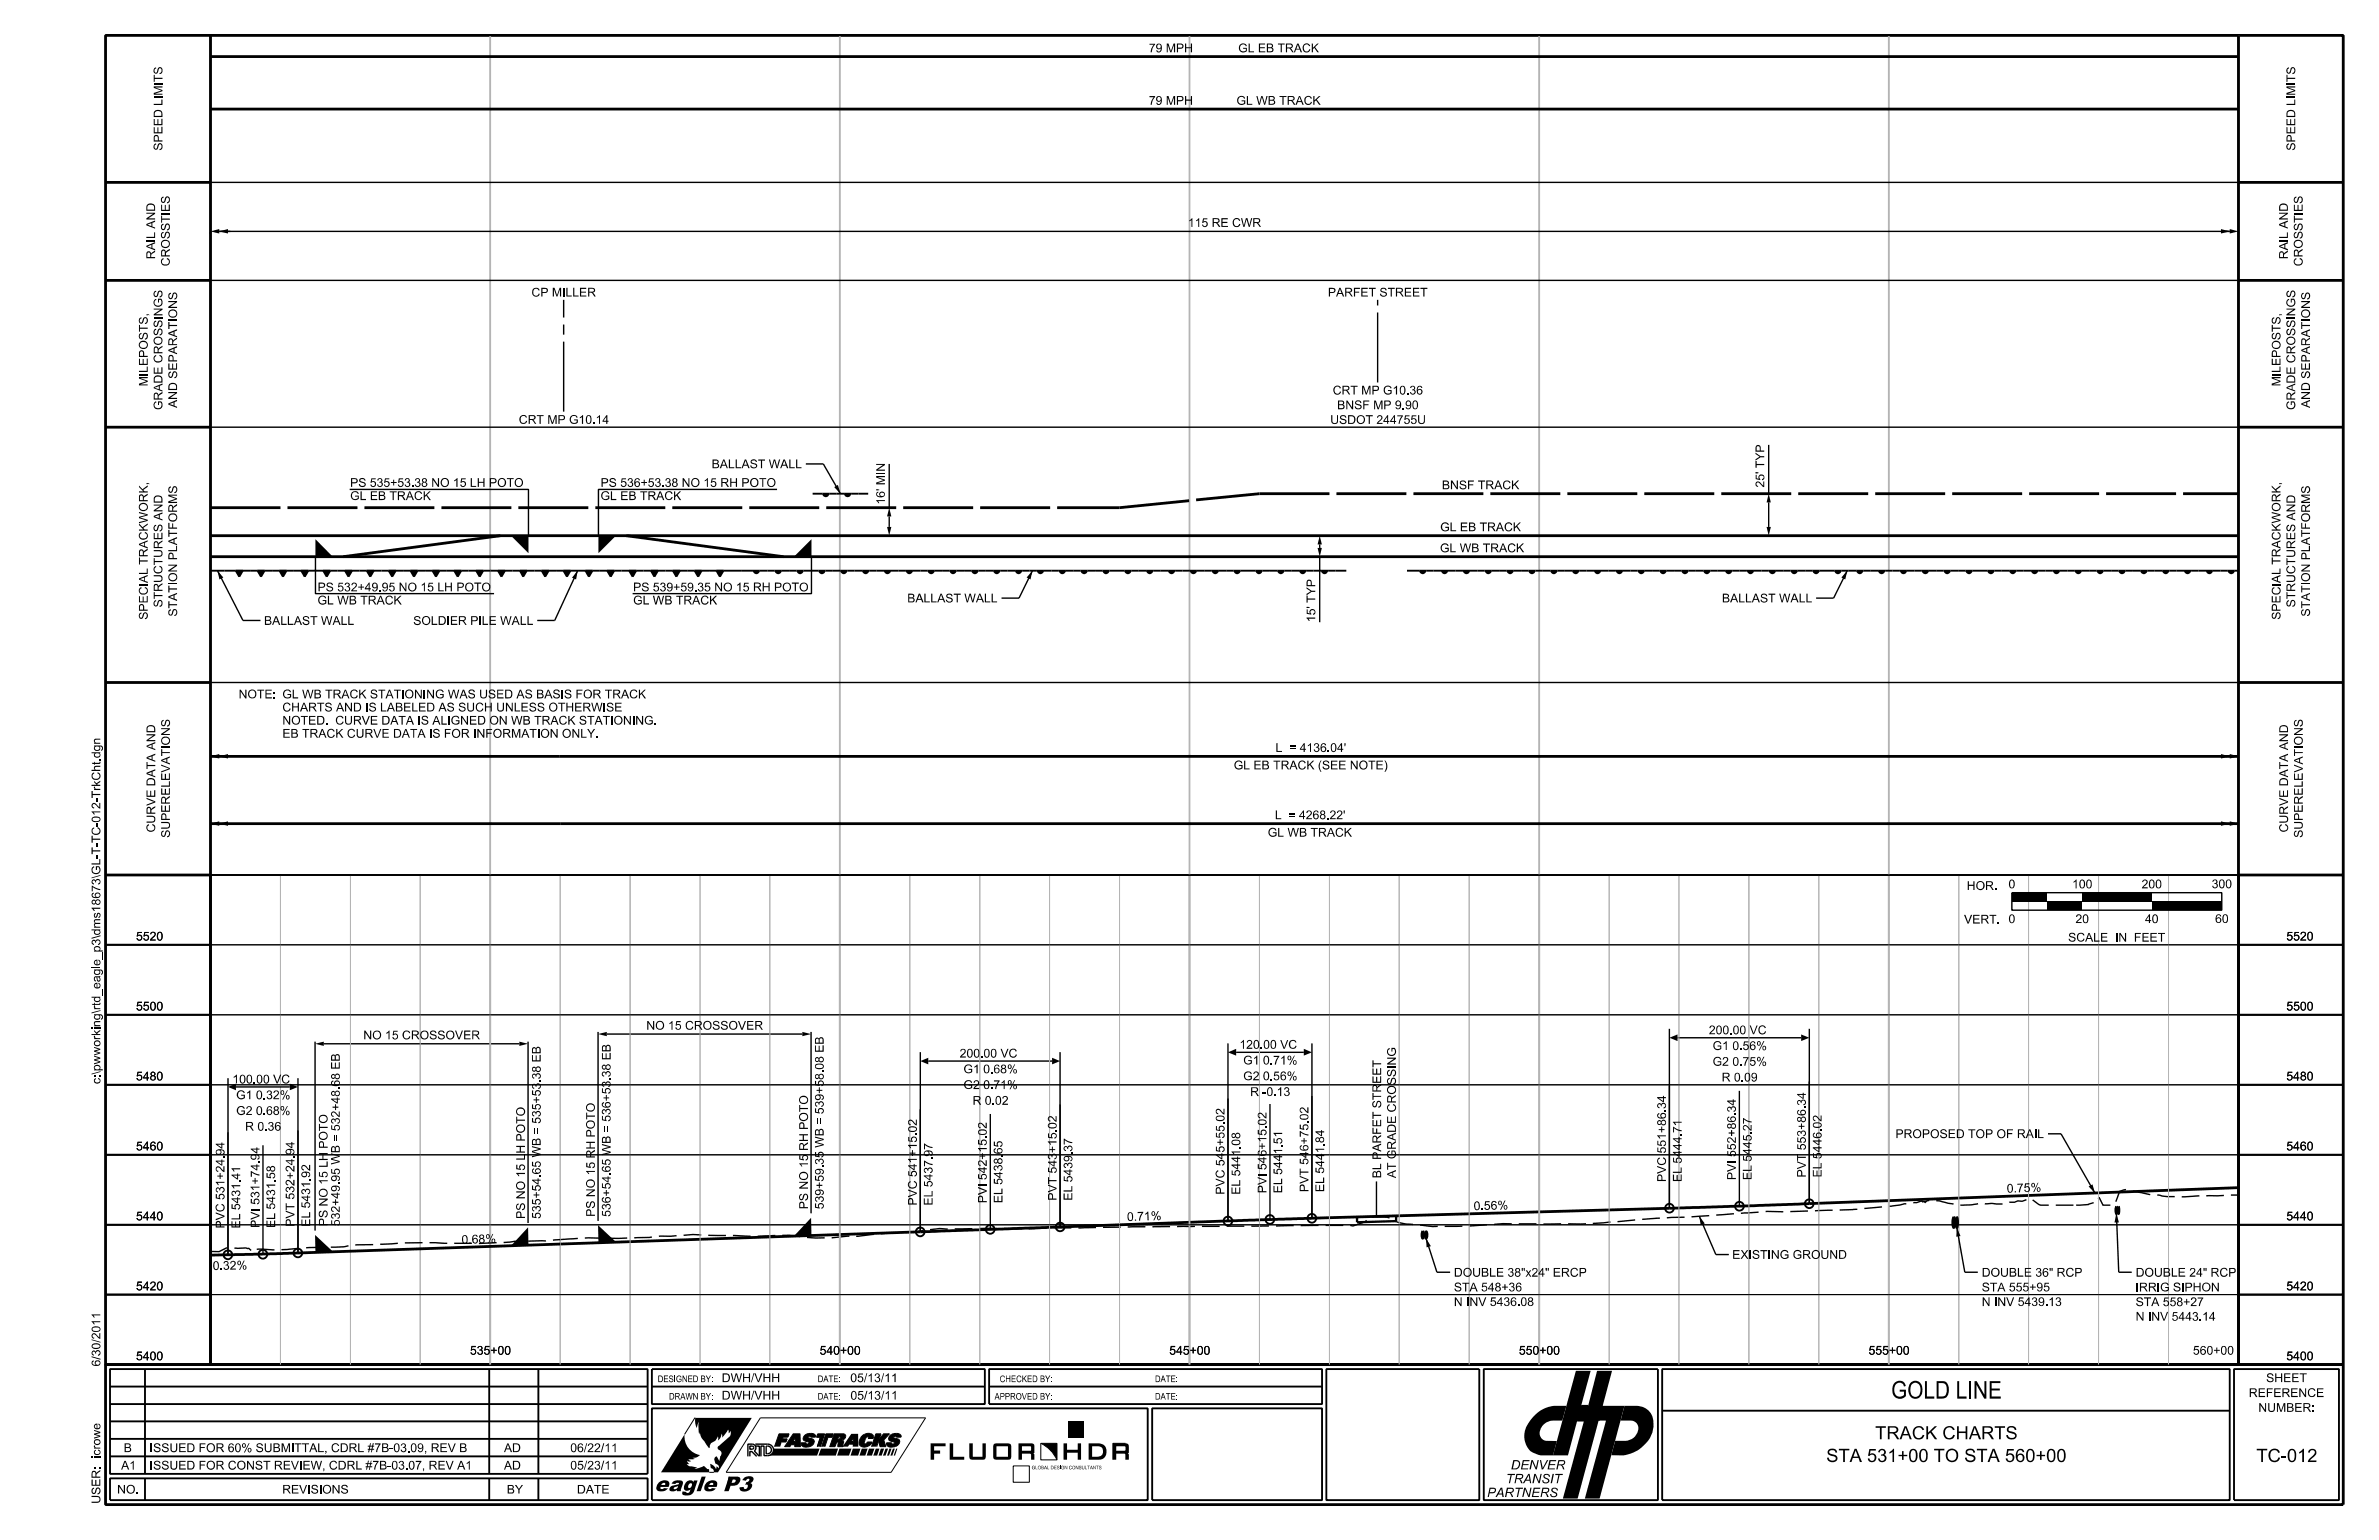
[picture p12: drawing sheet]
<svg xmlns="http://www.w3.org/2000/svg" width="432mm" height="279mm" viewBox="0 0 432 279" stroke-linecap="round" stroke-linejoin="round" font-family="sans-serif">
<defs><g id="words">
<text font-size="3.2" x="343.2" y="253.7">GOLD LINE</text>
<text font-size="2.7" x="118.7" y="270.6">eagle P3</text>
<g font-size="2.4">
<text x="340.4" y="261.1">TRACK CHARTS</text>
<text x="331.5" y="265.2">STA 531+00 TO STA 560+00</text>
<text x="409.5" y="265.2">TC-012</text>
</g>
<g font-size="1.7">
<text x="273.3" y="269.1">TRANSIT</text>
<text x="274.2" y="266.6">DENVER</text>
<text x="269.9" y="271.6">PARTNERS</text>
</g>
<g font-size="1.6">
<text x="208.5" y="9.5">79 MPH</text>
<text x="224.7" y="9.5">GL EB TRACK</text>
<text x="29.5" y="17.4" transform="rotate(-90 29.5 17.4)">MI</text>
<text x="29.5" y="14.9" transform="rotate(-90 29.5 14.9)">TS</text>
<text x="416.6" y="17.4" transform="rotate(-90 416.6 17.4)">MI</text>
<text x="416.6" y="14.9" transform="rotate(-90 416.6 14.9)">TS</text>
<text x="208.5" y="19">79 MPH</text>
<text x="224.4" y="19">GL WB TRACK</text>
<text x="29.5" y="27.3" transform="rotate(-90 29.5 27.3)">SPEED LI</text>
<text x="416.6" y="27.3" transform="rotate(-90 416.6 27.3)">SPEED LI</text>
<text x="30.8" y="38.5" transform="rotate(-90 30.8 38.5)">ES</text>
<text x="215.6" y="41.2">115 RE CWR</text>
<text x="417.9" y="38.5" transform="rotate(-90 417.9 38.5)">ES</text>
<text x="28.1" y="47" transform="rotate(-90 28.1 47)">RAI</text>
<text x="28.1" y="43.3" transform="rotate(-90 28.1 43.3)">LAND</text>
<text x="415.3" y="47" transform="rotate(-90 415.3 47)">RAI</text>
<text x="415.3" y="43.3" transform="rotate(-90 415.3 43.3)">LAND</text>
<text x="30.8" y="48.3" transform="rotate(-90 30.8 48.3)">CROSSTI</text>
<text x="96.5" y="53.8">CP MILLER</text>
<text x="241" y="53.8">PARFET STREET</text>
<text x="417.9" y="48.3" transform="rotate(-90 417.9 48.3)">CROSSTI</text>
<text x="29.5" y="57.4" transform="rotate(-90 29.5 57.4)">NGS</text>
<text x="32.2" y="57.8" transform="rotate(-90 32.2 57.8)">ONS</text>
<text x="416.6" y="57.4" transform="rotate(-90 416.6 57.4)">NGS</text>
<text x="419.3" y="57.8" transform="rotate(-90 419.3 57.8)">ONS</text>
<text x="26.8" y="70.1" transform="rotate(-90 26.8 70.1)">MIEPOSTS,</text>
<text x="26.8" y="67.6" transform="rotate(-90 26.8 67.6)">L</text>
<text x="241.9" y="71.6">CRT MP G10.36</text>
<text x="413.9" y="70.1" transform="rotate(-90 413.9 70.1)">MIEPOSTS,</text>
<text x="413.9" y="67.6" transform="rotate(-90 413.9 67.6)">L</text>
<text x="29.5" y="74.4" transform="rotate(-90 29.5 74.4)">GRADE CROSSI</text>
<text x="32.2" y="74" transform="rotate(-90 32.2 74)">AND SEPARATI</text>
<text x="94.2" y="76.9">CRT MP G10.14</text>
<text x="241.4" y="76.9">USDOT 244755U</text>
<text x="242.7" y="74.2">BNSF MP 9.90</text>
<text x="416.6" y="74.4" transform="rotate(-90 416.6 74.4)">GRADE CROSSI</text>
<text x="419.3" y="74" transform="rotate(-90 419.3 74)">AND SEPARATI</text>
<text x="63.5" y="88.3">PS 535+53.38 NO 15 LH POTO</text>
<text x="109" y="88.3">PS 536+53.38 NO 15 RH POTO</text>
<text x="129.2" y="85">BALLAST WALL</text>
<text x="160.6" y="85.6" transform="rotate(-90 160.6 85.6)">N</text>
<text x="261.7" y="88.8">BNSF TRACK</text>
<text x="320.2" y="88.4" transform="rotate(-90 320.2 88.4)">25’TYP</text>
<text x="63.5" y="90.7">GL EB TRACK</text>
<text x="109" y="90.7">GL EB TRACK</text>
<text x="160.6" y="91.5" transform="rotate(-90 160.6 91.5)">16’MI</text>
<text x="261.4" y="100.2">GL WB TRACK</text>
<text x="261.4" y="96.4">GL EB TRACK</text>
<text x="26.8" y="105.8" transform="rotate(-90 26.8 105.8)">ALTRACKW ORK,</text>
<text x="32.2" y="105.6" transform="rotate(-90 32.2 105.6)">ON PLATFORMS</text>
<text x="57.6" y="107.3">PS 532+49.95 NO 15 LH POTO</text>
<text x="114.9" y="107.3">PS 539+59.35 NO 15 RH POTO</text>
<text x="413.9" y="105.8" transform="rotate(-90 413.9 105.8)">ALTRACKW ORK,</text>
<text x="419.3" y="105.6" transform="rotate(-90 419.3 105.6)">ON PLATFORMS</text>
<text x="26.8" y="112.4" transform="rotate(-90 26.8 112.4)">SPECI</text>
<text x="29.5" y="110.2" transform="rotate(-90 29.5 110.2)">STRUCTURES AND</text>
<text x="32.2" y="111.9" transform="rotate(-90 32.2 111.9)">STATI</text>
<text x="47.9" y="113.4">BALLAST WALL</text>
<text x="57.6" y="109.7">GL WB TRACK</text>
<text x="75" y="113.4">SOLDIER PILE WALL</text>
<text x="114.9" y="109.7">GL WB TRACK</text>
<text x="164.7" y="109.3">BALLAST WALL</text>
<text x="238.7" y="112.9" transform="rotate(-90 238.7 112.9)">15’TYP</text>
<text x="312.5" y="109.3">BALLAST WALL</text>
<text x="413.9" y="112.4" transform="rotate(-90 413.9 112.4)">SPECI</text>
<text x="416.6" y="110.2" transform="rotate(-90 416.6 110.2)">STRUCTURES AND</text>
<text x="419.3" y="111.9" transform="rotate(-90 419.3 111.9)">STATI</text>
<text x="43.3" y="126.7">NOTE:GL WB TRACK STATIONING WAS USED AS BASIS FOR TRACK</text>
<text x="51.3" y="131.5">NOTED.</text>
<text x="51.3" y="129.1">CHARTS AND IS LABELED AS SUCH UNLESS OTHERWISE</text>
<text x="60.7" y="131.5">CURVE DATA IS ALIGNED ON WB TRACK STATIONING.</text>
<text x="30.8" y="135.3" transform="rotate(-90 30.8 135.3)">ONS</text>
<text x="51.3" y="133.8">EB TRACK CURVE DATA IS FOR INFORMATION ONLY.</text>
<text x="231.5" y="136.4">L</text>
<text x="234.3" y="136.4">= 4136.04’</text>
<text x="418" y="135.3" transform="rotate(-90 418 135.3)">ONS</text>
<text x="18.2" y="142.7" transform="rotate(-90 18.2 142.7)">k</text>
<text x="18.2" y="138.2" transform="rotate(-90 18.2 138.2)">.gn</text>
<text x="223.9" y="139.6">GL EB TRACK (SEE NOTE)</text>
<text x="18.2" y="149.3" transform="rotate(-90 18.2 149.3)">012-</text>
<text x="18.2" y="144.8" transform="rotate(-90 18.2 144.8)">TrChtd</text>
<text x="231.4" y="148.6">L</text>
<text x="234.2" y="148.6">= 4268.22’</text>
<text x="18.2" y="155" transform="rotate(-90 18.2 155)">T-</text>
<text x="18.2" y="152.9" transform="rotate(-90 18.2 152.9)">TC-</text>
<text x="28.2" y="151" transform="rotate(-90 28.2 151)">CURVE DATA AND</text>
<text x="30.8" y="152" transform="rotate(-90 30.8 152)">SUPERELEVATI</text>
<text x="230.1" y="151.8">GL WB TRACK</text>
<text x="415.3" y="151" transform="rotate(-90 415.3 151)">CURVE DATA AND</text>
<text x="418" y="152" transform="rotate(-90 418 152)">SUPERELEVATI</text>
<text x="18.2" y="158.7" transform="rotate(-90 18.2 158.7)">GL-</text>
<text x="357" y="161.5">HOR. 0</text>
<text x="376.1" y="161.2">100</text>
<text x="388.7" y="161.2">200</text>
<text x="401.4" y="161.1">300</text>
<text x="356.5" y="167.6">VERT. 0</text>
<text x="376.7" y="167.5">20</text>
<text x="389.3" y="167.5">40</text>
<text x="402" y="167.5">60</text>
<text x="18.2" y="169.7" transform="rotate(-90 18.2 169.7)">d</text>
<text x="24.7" y="170.6">5520</text>
<text x="375.4" y="170.8">SCALE</text>
<text x="384" y="170.8">IN</text>
<text x="387.6" y="170.8">FEET</text>
<text x="415" y="170.6">5520</text>
<text x="18.2" y="175.2" transform="rotate(-90 18.2 175.2)">e</text>
<text x="18.2" y="183.3" transform="rotate(-90 18.2 183.3)">rd</text>
<text x="24.7" y="183.3">5500</text>
<text x="415" y="183.3">5500</text>
<text x="18.2" y="187.9" transform="rotate(-90 18.2 187.9)">kn</text>
<text x="65.9" y="188.6">NO 15 CROSSOVER</text>
<text x="117.3" y="186.8">NO 15 CROSSOVER</text>
<text x="174.2" y="191.9">200.00 VC</text>
<text x="225" y="190.3">120.00 VC</text>
<text x="310.2" y="187.6">200.00 VC</text>
<text x="310.9" y="190.5">G1 0.56%</text>
<text x="18.2" y="196.7" transform="rotate(-90 18.2 196.7)">c:p</text>
<text x="18.2" y="195" transform="rotate(-90 18.2 195)">\wworig\t_eagl_p3\ms18673\</text>
<text x="24.7" y="196">5480</text>
<text x="42.2" y="196.6">100.00 VC</text>
<text x="61.7" y="197.1" transform="rotate(-90 61.7 197.1)">6</text>
<text x="98.1" y="195.8" transform="rotate(-90 98.1 195.8)">3</text>
<text x="110.8" y="195.5" transform="rotate(-90 110.8 195.5)">3</text>
<text x="149.5" y="194.1" transform="rotate(-90 149.5 194.1)">0</text>
<text x="174.9" y="194.7">G1 0.68%</text>
<text x="174.9" y="197.6">G2 0.71%</text>
<text x="225.6" y="193.1">G1 0.71%</text>
<text x="225.6" y="196">G2 0.56%</text>
<text x="250.7" y="196.6" transform="rotate(-90 250.7 196.6)">EET</text>
<text x="253.4" y="193.3" transform="rotate(-90 253.4 193.3)">NG</text>
<text x="310.9" y="193.4">G2 0.75%</text>
<text x="312.5" y="196.2">R 0.09</text>
<text x="415" y="196">5480</text>
<text x="42.9" y="199.4">G1 0.32%</text>
<text x="42.9" y="202.3">G2 0.68%</text>
<text x="176.5" y="200.4">R 0.02</text>
<text x="222.2" y="203.5" transform="rotate(-90 222.2 203.5)">0</text>
<text x="226.9" y="198.8">R -0.13</text>
<text x="237.5" y="203.3" transform="rotate(-90 237.5 203.3)">0</text>
<text x="302.4" y="201.2" transform="rotate(-90 302.4 201.2)">3</text>
<text x="315.1" y="201.8" transform="rotate(-90 315.1 201.8)">3</text>
<text x="327.8" y="200.6" transform="rotate(-90 327.8 200.6)">3</text>
<text x="24.7" y="208.7">5460</text>
<text x="40.7" y="209.6" transform="rotate(-90 40.7 209.6)">9</text>
<text x="44.5" y="205.1">R 0.36</text>
<text x="53.4" y="209.6" transform="rotate(-90 53.4 209.6)">9</text>
<text x="59.5" y="208.4" transform="rotate(-90 59.5 208.4)">POTO</text>
<text x="61.7" y="209.2" transform="rotate(-90 61.7 209.2)">B = 532+48.8EB</text>
<text x="146.6" y="208.8" transform="rotate(-90 146.6 208.8)">RH POTO</text>
<text x="166.4" y="205.5" transform="rotate(-90 166.4 205.5)">0</text>
<text x="169.3" y="209.9" transform="rotate(-90 169.3 209.9)">9</text>
<text x="179.1" y="206" transform="rotate(-90 179.1 206)">0</text>
<text x="182" y="209.4" transform="rotate(-90 182 209.4)">6</text>
<text x="191.8" y="204.8" transform="rotate(-90 191.8 204.8)">0</text>
<text x="194.6" y="209" transform="rotate(-90 194.6 209)">3</text>
<text x="225.1" y="207.9" transform="rotate(-90 225.1 207.9)">0</text>
<text x="229.9" y="204.2" transform="rotate(-90 229.9 204.2)">0</text>
<text x="232.7" y="209.5" transform="rotate(-90 232.7 209.5)">1.1</text>
<text x="232.7" y="207.6" transform="rotate(-90 232.7 207.6)">5</text>
<text x="240.3" y="207.4" transform="rotate(-90 240.3 207.4)">8</text>
<text x="302.4" y="209.3" transform="rotate(-90 302.4 209.3)">551+86.4</text>
<text x="305.2" y="205.6" transform="rotate(-90 305.2 205.6)">7</text>
<text x="317.9" y="205.2" transform="rotate(-90 317.9 205.2)">2</text>
<text x="327.8" y="208.7" transform="rotate(-90 327.8 208.7)">553+86.4</text>
<text x="330.6" y="204.7" transform="rotate(-90 330.6 204.7)">0</text>
<text x="344" y="206.5">PROPOSED TOP OF RAIL</text>
<text x="415" y="208.7">5460</text>
<text x="43.6" y="214" transform="rotate(-90 43.6 214)">4</text>
<text x="47.1" y="210.5" transform="rotate(-90 47.1 210.5)">94</text>
<text x="49.9" y="213.9" transform="rotate(-90 49.9 213.9)">5</text>
<text x="56.3" y="213.7" transform="rotate(-90 56.3 213.7)">9</text>
<text x="61.7" y="214.4" transform="rotate(-90 61.7 214.4)">9</text>
<text x="98.1" y="213.1" transform="rotate(-90 98.1 213.1)">6</text>
<text x="110.8" y="212.7" transform="rotate(-90 110.8 212.7)">6</text>
<text x="149.5" y="211.3" transform="rotate(-90 149.5 211.3)">3</text>
<text x="250.7" y="213.8" transform="rotate(-90 250.7 213.8)">BLPARFET STR</text>
<text x="253.4" y="213.8" transform="rotate(-90 253.4 213.8)">AT GRADE CROSSI</text>
<text x="302.4" y="214.5" transform="rotate(-90 302.4 214.5)">PVC</text>
<text x="305.2" y="214.5" transform="rotate(-90 305.2 214.5)">EL5444.1</text>
<text x="315.1" y="214.1" transform="rotate(-90 315.1 214.1)">PVI552+86.4</text>
<text x="317.9" y="214.1" transform="rotate(-90 317.9 214.1)">EL5445.7</text>
<text x="327.8" y="213.6" transform="rotate(-90 327.8 213.6)">PVT</text>
<text x="330.6" y="213.6" transform="rotate(-90 330.6 213.6)">EL5446.2</text>
<text x="24.7" y="221.4">5440</text>
<text x="95.3" y="221.1" transform="rotate(-90 95.3 221.1)">PS NO 15LH POTO</text>
<text x="98.1" y="221.1" transform="rotate(-90 98.1 221.1)">535+54.5W B = 535+53.8EB</text>
<text x="108" y="220.8" transform="rotate(-90 108 220.8)">PS NO 15RH POTO</text>
<text x="110.8" y="220.8" transform="rotate(-90 110.8 220.8)">536+54.5W B = 536+53.8EB</text>
<text x="146.6" y="219.4" transform="rotate(-90 146.6 219.4)">PS NO 15</text>
<text x="149.5" y="219.4" transform="rotate(-90 149.5 219.4)">539+59.5W B = 539+58.8EB</text>
<text x="166.4" y="218.7" transform="rotate(-90 166.4 218.7)">PVC 541+15.2</text>
<text x="169.3" y="218.7" transform="rotate(-90 169.3 218.7)">EL5437.7</text>
<text x="179.1" y="218.3" transform="rotate(-90 179.1 218.3)">PVI542+15.2</text>
<text x="182" y="218.3" transform="rotate(-90 182 218.3)">EL5438.5</text>
<text x="191.8" y="217.8" transform="rotate(-90 191.8 217.8)">PVT 543+15.2</text>
<text x="194.6" y="217.8" transform="rotate(-90 194.6 217.8)">EL5439.7</text>
<text x="204.6" y="221.5" transform="rotate(-2 204.6 221.5)">0 .7 1 %</text>
<text x="222.2" y="216.8" transform="rotate(-90 222.2 216.8)">PVC 545+55.2</text>
<text x="225.1" y="216.8" transform="rotate(-90 225.1 216.8)">EL5441.8</text>
<text x="229.9" y="216.5" transform="rotate(-90 229.9 216.5)">PVI546+15.2</text>
<text x="232.7" y="216.5" transform="rotate(-90 232.7 216.5)">EL544</text>
<text x="237.5" y="216.3" transform="rotate(-90 237.5 216.3)">PVT 546+75.2</text>
<text x="240.3" y="216.3" transform="rotate(-90 240.3 216.3)">EL5441.4</text>
<text x="267.5" y="219.6" transform="rotate(-2 267.5 219.6)">0 .5 6 %</text>
<text x="364.3" y="216.4" transform="rotate(-2 364.3 216.4)">0 .7 5 %</text>
<text x="415" y="221.4">5440</text>
<text x="40.7" y="222.9" transform="rotate(-90 40.7 222.9)">PVC 531+24.4</text>
<text x="43.6" y="222.9" transform="rotate(-90 43.6 222.9)">EL5431.1</text>
<text x="47.1" y="222.8" transform="rotate(-90 47.1 222.8)">PVI531+74.</text>
<text x="49.9" y="222.8" transform="rotate(-90 49.9 222.8)">EL5431.8</text>
<text x="53.4" y="222.6" transform="rotate(-90 53.4 222.6)">PVT 532+24.4</text>
<text x="56.3" y="222.6" transform="rotate(-90 56.3 222.6)">EL5431.2</text>
<text x="59.5" y="222.5" transform="rotate(-90 59.5 222.5)">PS NO 15LH</text>
<text x="61.7" y="222.5" transform="rotate(-90 61.7 222.5)">532+49.5W</text>
<text x="83.8" y="225.7" transform="rotate(-2 83.8 225.7)">0 .6 8 %</text>
<text x="38.6" y="230.4" transform="rotate(-1 38.6 230.4)">0 .3 2 %</text>
<text x="263.9" y="231.6">DOUBLE 38&quot;x24&quot; ERCP</text>
<text x="314.4" y="228.4">EXISTING GROUND</text>
<text x="359.7" y="231.6">DOUBLE 36&quot; RCP</text>
<text x="387.6" y="231.6">DOUBLE 24&quot; RCP</text>
<text x="24.7" y="234.1">5420</text>
<text x="263.9" y="236.9">N INV 5436.08</text>
<text x="263.9" y="234.3">STA 548+36</text>
<text x="359.7" y="236.9">N INV 5439.13</text>
<text x="359.7" y="234.3">STA 555+95</text>
<text x="387.6" y="239.6">N INV 5443.14</text>
<text x="387.6" y="237">STA 558+27</text>
<text x="387.6" y="234.3">IRRIG SIPHON</text>
<text x="415" y="234.1">5420</text>
<text x="18.2" y="243" transform="rotate(-90 18.2 243)">2</text>
<text x="85.3" y="245.8">535+00</text>
<text x="148.8" y="245.8">540+00</text>
<text x="212.2" y="245.8">545+00</text>
<text x="275.7" y="245.8">550+00</text>
<text x="339.1" y="245.8">555+00</text>
<text x="398" y="245.8">560+00</text>
<text x="18.2" y="247.9" transform="rotate(-90 18.2 247.9)">6/0/011</text>
<text x="18.2" y="246.1" transform="rotate(-90 18.2 246.1)">3</text>
<text x="24.7" y="246.8">5400</text>
<text x="131" y="250.8">DWH/VHH</text>
<text x="154.3" y="250.8">05/13/11</text>
<text x="411.3" y="250.8">SHEET</text>
<text x="415" y="246.8">5400</text>
<text x="131" y="253.9">DWH/VHH</text>
<text x="154.4" y="253.9">05/13/11</text>
<text x="408.2" y="253.5">REFERENCE</text>
<text x="409.9" y="256.2">NUMBER:</text>
<text x="22.5" y="263.4">B</text>
<text x="27.2" y="263.4">ISSUED FOR 60% SUBMITTAL, CDRL #7B-03.09, REV B</text>
<text x="91.5" y="263.4">AD</text>
<text x="103.5" y="263.4">06/22/11</text>
<text x="18.2" y="264.1" transform="rotate(-90 18.2 264.1)">cowe</text>
<text x="22" y="266.6">A1</text>
<text x="27.2" y="266.6">ISSUED FOR CONST REVIEW, CDRL #7B-03.07, REV A1</text>
<text x="91.5" y="266.6">AD</text>
<text x="103.5" y="266.6">05/23/11</text>
<text x="18.2" y="272.8" transform="rotate(-90 18.2 272.8)">USER: ir</text>
<text x="21.3" y="271">NO.</text>
<text x="51.2" y="271">REVISIONS</text>
<text x="92" y="271">BY</text>
<text x="104.7" y="271">DATE</text>
</g>
<g font-size="1.2">
<text x="119.4" y="250.8">DESIGNED BY:</text>
<text x="148.4" y="250.8">DATE:</text>
<text x="181.5" y="250.8">CHECKED BY:</text>
<text x="209.6" y="250.8">DATE:</text>
<text x="121.4" y="253.9">DRAWN BY:</text>
<text x="148.4" y="253.9">DATE:</text>
<text x="180.5" y="253.9">APPROVED BY:</text>
<text x="209.6" y="253.9">DATE:</text>
</g>
<text font-size=".6" x="187.3" y="266.6">GLOBAL DESIGN CONSULTANTS</text>
</g></defs>
<g fill="none" stroke="#000" stroke-width=".34">
<path d="M147.5 89.6h10.1M38.2 103.5h206.2M42.8 103.5l.6 1.1 .7-1.1M46.7 103.5l.7 1.1 .6-1.1M50.7 103.5l.7 1.1 .6-1.1M54.7 103.5l.6 1.1 .7-1.1M58.7 103.5l.6 1.1 .6-1.1M62.6 103.5l.7 1.1 .6-1.1M66.6 103.5l.6 1.1 .6-1.1M70.6 103.5l.6 1.1 .6-1.1M74.5 103.5l.6 1.1 .7-1.1M78.5 103.5l.6 1.1 .7-1.1"/>
<path d="M82.4 103.5l.7 1.1 .6-1.1M86.4 103.5l.7 1.1 .6-1.1M90.4 103.5l.6 1.1 .7-1.1M94.4 103.5l.6 1.1 .6-1.1M98.3 103.5l.7 1.1 .6-1.1M102.3 103.5l.6 1.1 .6-1.1M106.3 103.5l.6 1.1 .6-1.1M110.2 103.5l.6 1.1 .7-1.1M114.2 103.5l.6 1.1 .7-1.1M118.1 103.5l.7 1.1 .6-1.1M122.1 103.5l.7 1.1 .6-1.1M126.1 103.5l.6 1.1 .7-1.1"/>
<path d="M130 103.5l.7 1.1 .6-1.1M255.4 103.5h150.9M19.2 158.8h19M406.3 158.8h19M19.2 171.4h19M406.3 171.4h19M19.2 184.1h19M19.2 196.8h19M406.3 184.1h19M406.3 196.8h19M19.2 209.5h19M406.3 209.5h19"/>
<path d="M19.2 222.2h19M19.2 234.9h19M406.3 222.2h19M406.3 234.9h19M19.2 247.6h19M20 248.4h97.5v19h-97.5zM20 251.6h97.5M20 254.7h97.5M20 257.9h97.5M26.3 248.4v19M88.8 248.4v19M97.7 248.4v19"/>
<path d="M118.3 248.4h60.5v6.3h-60.5zM118.3 255.5h90v16.7h-90zM118.3 251.6h60.5M179.5 248.4h60.5v6.3h-60.5zM179.5 251.6h60.5M209.1 255.5h30.9v16.7h-30.9zM240.7 248.4h27.8v23.8h-27.8zM269.3 248.4h31.6v23.8h-31.6zM287 255.1h1.3l-.8 2.6h-1.2zM290.9 255.1l-.7 2.6M301.7 255.9h103M301.7 248.4h103v23.8h-103z"/>
<path d="M405.5 248.4h19v23.8h-19zM406.3 247.6h19M20 268.2h97.5v4h-97.5zM20 261.1h97.5M20 264.2h97.5M26.3 268.2v4M88.8 268.2v4M97.7 268.2v4"/>
<circle cx="303" cy="219.2" r=".8"/>
<circle cx="315.7" cy="218.8" r=".8"/>
<circle cx="328.4" cy="218.4" r=".79"/>
<circle cx="41.4" cy="227.7" r=".79"/>
<circle cx="47.7" cy="227.6" r=".79"/>
<circle cx="54.1" cy="227.3" r=".78"/>
<circle cx="167" cy="223.5" r=".79"/>
<circle cx="179.7" cy="223" r=".79"/>
<circle cx="192.4" cy="222.6" r=".79"/>
<circle cx="222.9" cy="221.5" r=".79"/>
<circle cx="230.5" cy="221.2" r=".79"/>
<circle cx="238.1" cy="221" r=".79"/>
</g>
<g fill="none" stroke="#000" stroke-width=".51">
<path d="M19.2 6.4h406.1v241.2h-406.1zM38.2 6.4v241.2h368.1v-241.2M38.2 19.8h368.1M38.2 10.3h368.1M19.2 33.1h19M406.3 33.1h19M19.2 50.9h19M406.3 50.9h19M19.2 77.5h19M406.3 77.5h19M38.2 97.2h368.1M38.2 92.1h12.7"/>
<path d="M52.2 92.1h12.7M66.1 92.1h12.7M80.1 92.1h12.7M90.8 97.2l-28.5 3.8M94.1 92.1h12.7M108.1 92.1h12.7M113.7 97.2l28.5 3.8M122 92.1h12.7M136 92.1h12.7M150 92.1h12.7M163.9 92.1h12.7M177.9 92.1h12.7"/>
<path d="M215.8 90.8l-12.6 1.3h-11.3M241.3 89.6h-12.7l-11.5 1.1M242.6 89.6h12.7M256.5 89.6h12.7M270.5 89.6h12.7M284.5 89.6h12.7M298.4 89.6h12.7M312.4 89.6h12.7M326.4 89.6h12.7M340.4 89.6h12.7M354.3 89.6h12.7M368.3 89.6h12.7"/>
<path d="M382.3 89.6h12.7M396.2 89.6h10.1M38.2 101h368.1M19.2 123.8h19M38.2 137.2h368.1M406.3 123.8h19M19.2 158.8h19M38.2 149.4h368.1M406.3 158.8h19M406.3 215.5l-90.1 3.3-86.3 2.5-176.3 6.1-15.4 .3M19.2 247.6h406.1v25.4h-406.1z"/>
</g>
<g fill="#000">
<path d="M38.2 42l1.6-.4v.8zM39.8 42l1.6-.4v.8zM403.1 41.6l1.6 .4-1.6 .4zM404.7 41.6l1.6 .4-1.6 .4zM57.3 97.8l3.1 3.2h-3.1zM144.1 101l3.2-3.2v3.2zM151.4 88.4l.7-.4 .4 1.6zM161.4 92.1l.4 1.6h-.8zM161 95.6h.8l-.4 1.6zM239.5 97.2l.4 1.6h-.8zM239.1 99.4h.8l-.4 1.6zM321 89.6l.4 1.6h-.8z"/>
<path d="M320.6 95.6h.8l-.4 1.6zM39.5 103.5l1 1.3-.7 .3zM42.8 103.5h1.3l-.7 1.1zM46.7 103.5h1.3l-.6 1.1zM50.7 103.5h1.3l-.6 1.1zM54.7 103.5h1.3l-.7 1.1zM58.7 103.5h1.2l-.6 1.1zM62.6 103.5h1.3l-.6 1.1zM66.6 103.5h1.2l-.6 1.1zM70.6 103.5h1.2l-.6 1.1zM74.5 103.5h1.3l-.7 1.1zM78.5 103.5h1.3l-.7 1.1z"/>
<path d="M82.4 103.5h1.3l-.6 1.1zM86.4 103.5h1.3l-.6 1.1zM90.4 103.5h1.3l-.7 1.1zM94.4 103.5h1.2l-.6 1.1zM92.7 97.2h3.2v3.2zM98.3 103.5h1.3l-.6 1.1zM102.3 103.5h1.2l-.6 1.1zM104.8 103.5l-.2 1.6-.8-.3zM106.3 103.5h1.2l-.6 1.1zM108.6 97.2h3.2l-3.2 3.2zM110.2 103.5h1.3l-.7 1.1zM114.2 103.5h1.3l-.7 1.1z"/>
<path d="M118.1 103.5h1.3l-.6 1.1zM122.1 103.5h1.3l-.6 1.1zM126.1 103.5h1.3l-.7 1.1zM130 103.5h1.3l-.6 1.1zM187.4 103.5l-.4 1.6-.7-.3zM335.3 103.5l-.4 1.6-.7-.3zM38.2 137.2l1.6-.4v.8zM39.8 137.2l1.6-.4v.8zM403.1 136.8l1.6 .4-1.6 .4zM404.7 136.8l1.6 .4-1.6 .4zM38.2 149.4l1.6-.4v.8zM39.8 149.4l1.6-.4v.8z"/>
<path d="M403.1 149l1.6 .4-1.6 .4zM404.7 149l1.6 .4-1.6 .4zM365.2 162h6.3v1.5h-6.3zM371.5 163.5h6.4v1.6h-6.4zM377.9 162h12.7v1.5h-12.7zM390.6 163.5h12.7v1.6h-12.7zM41.4 197.2l1.4-.6v1.2zM52.6 196.6l1.5 .6-1.5 .6zM57.2 189.4l1.6-.4v.8zM94.3 189l1.5 .4-1.5 .4zM108.5 187.6l1.6-.4v.8zM145.6 187.2l1.6 .4-1.6 .4z"/>
<path d="M167 192.5l1.5-.6v1.2zM191 191.9l1.4 .6-1.4 .6zM222.9 190.9l1.5-.6v1.2zM236.6 190.3l1.5 .6-1.5 .6zM303 188.3l1.5-.6v1.2zM326.9 187.7l1.5 .6-1.5 .6zM379.1 215.3l.7-.4 .4 1.5zM57.2 224l3.3 3.1-3.2 .1zM95.8 222.7l.1 3.2-3.2 .1zM108.5 222.3l3.3 3.1-3.2 .1zM147.2 220.9l.1 3.3-3.2 .1zM258.8 224.7l.9 1.4-.8 .2z"/>
<path d="M308.4 220.7l1 1.3-.7 .3zM355.2 222.7l.6 1.6-.7 .1zM384.1 220.2l.5 1.6h-.8zM193.9 257.8h2.9v3h-2.9zM149 262.8h3.1l-.4 1.3h-3.1zM152.4 262.8h2.2l-.5 1.3h-2.2zM154.8 262.8h1.4l-.4 1.3h-1.4zM156.4 262.8h1.1l-.4 1.3h-1.1zM157.7 262.8h1l-.4 1.3h-1zM159 262.8h.6l-.4 1.3h-.7zM159.9 262.8h.6l-.5 1.3h-.5zM160.7 262.8h.5l-.5 1.3h-.4z"/>
<path d="M161.4 262.8h.4l-.4 1.3h-.4zM162.1 262.8h.3l-.4 1.3h-.4zM162.7 262.8h.2l-.4 1.3h-.3z"/>
<path d="M136.4 83.5a.6 .6 0 0 1 1 .3h-.2a.35 .35 0 0 0-.4-.3 .35 .35 0 0 0-.3 .4l.3 .1a.51 .51 0 0 1 .6 .6 .51 .51 0 0 1-.7 .4l-.5-.3v-.2l.2-.1a.41 .41 0 0 0 .4 .4 .41 .41 0 0 0 .4-.4l-.2-.1a.53 .53 0 0 1-.6-.2 .53 .53 0 0 1-.1-.6z" fill-rule="evenodd"/>
<path d="M149.3 89.6h1.2a.63 .63 0 0 1-.6 .6 .63 .63 0 0 1-.6-.6z" fill-rule="evenodd"/>
<path d="M153.2 89.6h1.3a.63 .63 0 0 1-.7 .6 .63 .63 0 0 1-.6-.6z" fill-rule="evenodd"/>
<path d="M261.7 98.8a.72 .72 0 0 1 1.2 .3h-.2a.62 .62 0 0 0-.8-.2 .62 .62 0 0 0-.2 .9 .62 .62 0 0 0 .8 .2l.2-.1v-.3h-.4v-.2h.7v.6a.86 .86 0 0 1-1.3 0 .86 .86 0 0 1 0-1.2z" fill-rule="evenodd"/>
<path d="M261.7 95a.71 .71 0 0 1 1.3 .2l-.2 .1a.59 .59 0 0 0-.9-.2 .59 .59 0 0 0-.1 .9 .62 .62 0 0 0 1 .1v-.3h-.5v-.2h.7v.6a.86 .86 0 0 1-1.2 0 .86 .86 0 0 1-.1-1.2z" fill-rule="evenodd"/>
<path d="M273.3 95a.67 .67 0 0 1 1.2 .2l-.2 .1a.53 .53 0 0 0-.7-.3 .53 .53 0 0 0-.3 .8 .48 .48 0 0 0 .5 .4 .48 .48 0 0 0 .5-.4l.2 .1a.78 .78 0 0 1-1.2 .3 .78 .78 0 0 1 0-1.2z" fill-rule="evenodd"/>
<path d="M273.9 98.8a.69 .69 0 0 1 1.2 .3h-.3a.53 .53 0 0 0-.7-.3 .53 .53 0 0 0-.2 .8 .48 .48 0 0 0 .4 .4 .48 .48 0 0 0 .5-.4l.3 .1a.73 .73 0 0 1-1 .5 .73 .73 0 0 1-.4-1z" fill-rule="evenodd"/>
<path d="M136.7 103.5h1.2a.62 .62 0 0 1-.6 .7 .62 .62 0 0 1-.6-.7z" fill-rule="evenodd"/>
<path d="M140.6 103.5h1.3a.63 .63 0 0 1-.6 .7 .63 .63 0 0 1-.7-.7z" fill-rule="evenodd"/>
<path d="M144.6 103.5h1.2a.63 .63 0 0 1-.6 .7 .63 .63 0 0 1-.6-.7z" fill-rule="evenodd"/>
<path d="M148.6 103.5h1.2a.63 .63 0 0 1-.6 .7 .63 .63 0 0 1-.6-.7z" fill-rule="evenodd"/>
<path d="M152.5 103.5h1.3a.63 .63 0 0 1-.7 .7 .63 .63 0 0 1-.6-.7z" fill-rule="evenodd"/>
<path d="M156.5 103.5h1.3a.63 .63 0 0 1-.7 .7 .63 .63 0 0 1-.6-.7z" fill-rule="evenodd"/>
<path d="M160.4 103.5h1.3a.63 .63 0 0 1-.6 .7 .63 .63 0 0 1-.7-.7z" fill-rule="evenodd"/>
<path d="M164.4 103.5h1.3a.63 .63 0 0 1-.6 .7 .63 .63 0 0 1-.7-.7z" fill-rule="evenodd"/>
<path d="M168.4 103.5h1.3a.63 .63 0 0 1-.7 .7 .63 .63 0 0 1-.6-.7z" fill-rule="evenodd"/>
<path d="M172.3 103.5h1.3a.63 .63 0 0 1-.6 .7 .63 .63 0 0 1-.7-.7z" fill-rule="evenodd"/>
<path d="M176.3 103.5h1.3a.63 .63 0 0 1-.6 .7 .63 .63 0 0 1-.7-.7z" fill-rule="evenodd"/>
<path d="M180.3 103.5h1.2a.63 .63 0 0 1-.6 .7 .63 .63 0 0 1-.6-.7z" fill-rule="evenodd"/>
<path d="M184.3 103.5h1.2a.63 .63 0 0 1-.6 .7 .63 .63 0 0 1-.6-.7z" fill-rule="evenodd"/>
<path d="M188.2 103.5h1.3a.63 .63 0 0 1-.7 .7 .63 .63 0 0 1-.6-.7z" fill-rule="evenodd"/>
<path d="M192.2 103.5h1.3a.63 .63 0 0 1-.7 .7 .63 .63 0 0 1-.6-.7z" fill-rule="evenodd"/>
<path d="M196.1 103.5h1.3a.63 .63 0 0 1-.6 .7 .63 .63 0 0 1-.7-.7z" fill-rule="evenodd"/>
<path d="M200.1 103.5h1.3a.63 .63 0 0 1-.7 .7 .63 .63 0 0 1-.6-.7z" fill-rule="evenodd"/>
<path d="M204.1 103.5h1.3a.63 .63 0 0 1-.7 .7 .63 .63 0 0 1-.6-.7z" fill-rule="evenodd"/>
<path d="M208 103.5h1.3a.63 .63 0 0 1-.6 .7 .63 .63 0 0 1-.7-.7z" fill-rule="evenodd"/>
<path d="M212 103.5h1.3a.63 .63 0 0 1-.6 .7 .63 .63 0 0 1-.7-.7z" fill-rule="evenodd"/>
<path d="M216 103.5h1.2a.63 .63 0 0 1-.6 .7 .63 .63 0 0 1-.6-.7z" fill-rule="evenodd"/>
<path d="M220 103.5h1.2a.63 .63 0 0 1-.6 .7 .63 .63 0 0 1-.6-.7z" fill-rule="evenodd"/>
<path d="M223.9 103.5h1.3a.63 .63 0 0 1-.7 .7 .63 .63 0 0 1-.6-.7z" fill-rule="evenodd"/>
<path d="M227.9 103.5h1.2a.63 .63 0 0 1-.6 .7 .63 .63 0 0 1-.6-.7z" fill-rule="evenodd"/>
<path d="M231.8 103.5h1.3a.63 .63 0 0 1-.6 .7 .63 .63 0 0 1-.7-.7z" fill-rule="evenodd"/>
<path d="M235.8 103.5h1.3a.63 .63 0 0 1-.7 .7 .63 .63 0 0 1-.6-.7z" fill-rule="evenodd"/>
<path d="M239.8 103.5h1.3a.63 .63 0 0 1-.7 .7 .63 .63 0 0 1-.6-.7z" fill-rule="evenodd"/>
<path d="M257.6 103.5h1.3a.63 .63 0 0 1-.7 .7 .63 .63 0 0 1-.6-.7z" fill-rule="evenodd"/>
<path d="M261.5 103.5h1.3a.63 .63 0 0 1-.6 .7 .63 .63 0 0 1-.7-.7z" fill-rule="evenodd"/>
<path d="M265.5 103.5h1.3a.63 .63 0 0 1-.6 .7 .63 .63 0 0 1-.7-.7z" fill-rule="evenodd"/>
<path d="M269.5 103.5h1.3a.63 .63 0 0 1-.7 .7 .63 .63 0 0 1-.6-.7z" fill-rule="evenodd"/>
<path d="M273.5 103.5h1.2a.63 .63 0 0 1-.6 .7 .63 .63 0 0 1-.6-.7z" fill-rule="evenodd"/>
<path d="M277.4 103.5h1.3a.63 .63 0 0 1-.6 .7 .63 .63 0 0 1-.7-.7z" fill-rule="evenodd"/>
<path d="M281.4 103.5h1.3a.63 .63 0 0 1-.7 .7 .63 .63 0 0 1-.6-.7z" fill-rule="evenodd"/>
<path d="M285.4 103.5h1.2a.63 .63 0 0 1-.6 .7 .63 .63 0 0 1-.6-.7z" fill-rule="evenodd"/>
<path d="M289.3 103.5h1.3a.63 .63 0 0 1-.7 .7 .63 .63 0 0 1-.6-.7z" fill-rule="evenodd"/>
<path d="M293.3 103.5h1.3a.63 .63 0 0 1-.7 .7 .63 .63 0 0 1-.6-.7z" fill-rule="evenodd"/>
<path d="M297.3 103.5h1.2a.63 .63 0 0 1-.6 .7 .63 .63 0 0 1-.6-.7z" fill-rule="evenodd"/>
<path d="M301.2 103.5h1.3a.63 .63 0 0 1-.6 .7 .63 .63 0 0 1-.7-.7z" fill-rule="evenodd"/>
<path d="M305.2 103.5h1.3a.63 .63 0 0 1-.7 .7 .63 .63 0 0 1-.6-.7z" fill-rule="evenodd"/>
<path d="M309.2 103.5h1.2a.63 .63 0 0 1-.6 .7 .63 .63 0 0 1-.6-.7z" fill-rule="evenodd"/>
<path d="M313.1 103.5h1.3a.63 .63 0 0 1-.6 .7 .63 .63 0 0 1-.7-.7z" fill-rule="evenodd"/>
<path d="M317.1 103.5h1.2a.63 .63 0 0 1-.6 .7 .63 .63 0 0 1-.6-.7z" fill-rule="evenodd"/>
<path d="M321.1 103.5h1.2a.63 .63 0 0 1-.6 .7 .63 .63 0 0 1-.6-.7z" fill-rule="evenodd"/>
<path d="M325 103.5h1.3a.63 .63 0 0 1-.7 .7 .63 .63 0 0 1-.6-.7z" fill-rule="evenodd"/>
<path d="M329 103.5h1.3a.63 .63 0 0 1-.7 .7 .63 .63 0 0 1-.6-.7z" fill-rule="evenodd"/>
<path d="M333 103.5h1.2a.63 .63 0 0 1-.6 .7 .63 .63 0 0 1-.6-.7z" fill-rule="evenodd"/>
<path d="M336.9 103.5h1.3a.63 .63 0 0 1-.6 .7 .63 .63 0 0 1-.7-.7z" fill-rule="evenodd"/>
<path d="M340.9 103.5h1.3a.63 .63 0 0 1-.7 .7 .63 .63 0 0 1-.6-.7z" fill-rule="evenodd"/>
<path d="M344.8 103.5h1.3a.63 .63 0 0 1-.6 .7 .63 .63 0 0 1-.7-.7z" fill-rule="evenodd"/>
<path d="M348.8 103.5h1.3a.63 .63 0 0 1-.6 .7 .63 .63 0 0 1-.7-.7z" fill-rule="evenodd"/>
<path d="M352.8 103.5h1.2a.63 .63 0 0 1-.6 .7 .63 .63 0 0 1-.6-.7z" fill-rule="evenodd"/>
<path d="M356.8 103.5h1.2a.63 .63 0 0 1-.6 .7 .63 .63 0 0 1-.6-.7z" fill-rule="evenodd"/>
<path d="M360.7 103.5h1.3a.63 .63 0 0 1-.6 .7 .63 .63 0 0 1-.7-.7z" fill-rule="evenodd"/>
<path d="M364.7 103.5h1.3a.63 .63 0 0 1-.7 .7 .63 .63 0 0 1-.6-.7z" fill-rule="evenodd"/>
<path d="M368.7 103.5h1.2a.63 .63 0 0 1-.6 .7 .63 .63 0 0 1-.6-.7z" fill-rule="evenodd"/>
<path d="M372.6 103.5h1.3a.63 .63 0 0 1-.7 .7 .63 .63 0 0 1-.6-.7z" fill-rule="evenodd"/>
<path d="M376.6 103.5h1.3a.63 .63 0 0 1-.7 .7 .63 .63 0 0 1-.6-.7z" fill-rule="evenodd"/>
<path d="M380.5 103.5h1.3a.63 .63 0 0 1-.6 .7 .63 .63 0 0 1-.7-.7z" fill-rule="evenodd"/>
<path d="M384.5 103.5h1.3a.63 .63 0 0 1-.6 .7 .63 .63 0 0 1-.7-.7z" fill-rule="evenodd"/>
<path d="M388.5 103.5h1.2a.63 .63 0 0 1-.6 .7 .63 .63 0 0 1-.6-.7z" fill-rule="evenodd"/>
<path d="M392.5 103.5h1.2a.63 .63 0 0 1-.6 .7 .63 .63 0 0 1-.6-.7z" fill-rule="evenodd"/>
<path d="M396.4 103.5h1.3a.63 .63 0 0 1-.6 .7 .63 .63 0 0 1-.7-.7z" fill-rule="evenodd"/>
<path d="M400.4 103.5h1.2a.62 .62 0 0 1-.6 .7 .62 .62 0 0 1-.6-.7z" fill-rule="evenodd"/>
<path d="M404.4 103.5h1.2a.63 .63 0 0 1-.6 .7 .63 .63 0 0 1-.6-.7z" fill-rule="evenodd"/>
<path d="M210.1 219.7h.2l-.8 1.7h-.2z" fill-rule="evenodd"/>
<path d="M249.2 199.9l.4-.2v.3a.35 .35 0 0 0-.4 .3 .35 .35 0 0 0 .4 .4 1.09 1.09 0 0 1 .6-1 .65 .65 0 0 1 .5 .7 .65 .65 0 0 1-.5 .6v-.2a.41 .41 0 0 0 .4-.5 .41 .41 0 0 0-.5-.3l-.1 .2a.52 .52 0 0 1-.2 .6 .52 .52 0 0 1-.5 0l-.2-.5z" fill-rule="evenodd"/>
<path d="M273.1 217.8h.2l-.8 1.7h-.2z" fill-rule="evenodd"/>
<path d="M369.9 214.6h.1l-.8 1.7h-.2z" fill-rule="evenodd"/>
<path d="M43.1 228.8a.38 .38 0 0 0 .1 .6 .38 .38 0 0 0 .5-.1l-.1-.5-.2-.1zM43.3 228.9a.24 .24 0 0 1 .3 .2 .24 .24 0 0 1-.3 .3z" fill-rule="evenodd"/>
<path d="M44.2 228.7h.2l-.8 1.7h-.2z" fill-rule="evenodd"/>
<path d="M89.4 223.9h.1l-.8 1.7h-.1z" fill-rule="evenodd"/>
<path d="M318.3 226.9a.61 .61 0 0 1 1 .4h-.2a.34 .34 0 0 0-.4-.4 .34 .34 0 0 0-.3 .4l.1 .1a.59 .59 0 0 1 .6 .2 .59 .59 0 0 1 .2 .6 .65 .65 0 0 1-.7 .2 .65 .65 0 0 1-.5-.5h.2a.41 .41 0 0 0 .4 .4 .41 .41 0 0 0 .4-.5h-.2a.7 .7 0 0 1-.7-.7z" fill-rule="evenodd"/>
<path d="M323.4 227a.72 .72 0 0 1 1.2 .3h-.2a.62 .62 0 0 0-.8-.2 .62 .62 0 0 0-.2 .9 .62 .62 0 0 0 .8 .2l.2-.1v-.3h-.4v-.2h.6v.6a.86 .86 0 0 1-1.2 0 .86 .86 0 0 1 0-1.2z" fill-rule="evenodd"/>
<path d="M325.7 227a.74 .74 0 0 1 1.3 .3h-.3a.59 .59 0 0 0-.8-.2 .59 .59 0 0 0-.1 .9 .62 .62 0 0 0 .9 .1v-.3h-.4v-.2h.7v.6a.86 .86 0 0 1-1.2 0 .86 .86 0 0 1-.1-1.2z" fill-rule="evenodd"/>
<path d="M328.8 227.6a.8 .8 0 0 0 1.6 0 .8 .8 0 0 0-1.6 0zM329.2 227.1a.58 .58 0 0 1 .8 .1 .58 .58 0 0 1-.1 .8 .58 .58 0 0 1-.8 0l-.1-.6z" fill-rule="evenodd"/>
<path d="M126.2 257.2h10.3l-6.2 9.9h-.7l-.2-.6-.4-.2-.1-.7 .6 .3 .5 .6v-.4l.5 .3a.91 .91 0 0 0-.7-.9l-.1-.6a.51 .51 0 0 1 .4-.7l.5 .9 .1-.9a.73 .73 0 0 0 .2-.8 .73 .73 0 0 0-.6-.5l-.1-.2 .2-.3 2.1-1.8 .1-1-.3 .4-.1-.6-1.2 1.4 .1-.3-.1-.4-.2 .7-.5 .5v-.7a2.14 2.14 0 0 1-1.3 1.2l-.3 .9-1.5-2-.2-.9-.1 .4-.1-2.3-.3 1.2-.3-.9z" fill-rule="evenodd"/>
<path d="M136.8 252.3h.1l-.4 1.7h-.2z" fill-rule="evenodd"/>
<path d="M136.8 249.1h.1l-.4 1.7h-.2z" fill-rule="evenodd"/>
<path d="M278.5 256.8a5.7 5.7 0 0 1 3.6-1.7h2.2l-.7 2.6a4.2 4.2 0 0 0-2.9 .4 1.87 1.87 0 0 0-.6 3.1l.5 .2h2l-.7 2.7-2.5-.1a3.4 3.4 0 0 1-2.6-4.6l.6-1.2z" fill-rule="evenodd"/>
<path d="M286 248.7h2.7l-1.7 6.4h1.3l1.6-6.4h2.7l-1.7 6.4h4l-4.6 16.8h-2.6l3.8-14.2h-1.3l-3.9 14.2h-2.6l3.8-14.2h-1.2l-1.7 6.4h-2.7z" fill-rule="evenodd"/>
<path d="M294.9 255.1h2.1a3.1 3.1 0 0 1 3.1 3.3 6.2 6.2 0 0 1-4.7 5.5l-.8 .2-2.1-.1 .7-2.6h1.9a2.26 2.26 0 0 0 2.1-3l-.3-.3-.7-.4h-2.1z" fill-rule="evenodd"/>
<path d="M124.2 260.2a3.4 3.4 0 0 0 2.8 3.8l-.6 .4-.7 .1 .6 .2-1.3 .1 .4 .3a.52 .52 0 0 1-.7-.1l.1 .4 .3 .2h-.5a.91 .91 0 0 0 1.1 .5l.8 .1-.5 .3 1.8-.5 .6 .5 .3 .1v.5h-8.7z" fill-rule="evenodd"/>
<path d="M140.4 262.8h8.4l-.5 1.3h-8.9a1.01 1.01 0 0 0 1-1.3z" fill-rule="evenodd"/>
<path d="M141.4 260.1h1.8l-.2 .6h-.8l-.1 .4h.8l-.2 .5h-.8l-.3 .9h-1z" fill-rule="evenodd"/>
<path d="M144 260.1l-1.6 2.4h1l.2-.4h.7v.4h1l-.1-2.4zM144.4 260.7v.8h-.5z" fill-rule="evenodd"/>
<path d="M146.1 260.4a1.47 1.47 0 0 1 1.9 .1v.2h-.9v-.1h-.2l-.2 .1 .1 .2a.92 .92 0 0 1 1 .8 1.46 1.46 0 0 1-2.3 .4l-.1-.3h.9l.2 .2 .3-.2a.47 .47 0 0 0-.6-.3 .51 .51 0 0 1-.5-.4 .51 .51 0 0 1 .3-.6z" fill-rule="evenodd"/>
<path d="M148.4 260.1h1.2l-.7 2.4h-.6l.6-1.7h-.7z" fill-rule="evenodd"/>
<path d="M149.9 260.1h1.3l-.2 .7h-.7l-.6 1.7h-.6z" fill-rule="evenodd"/>
<path d="M151.4 260.1l-.8 2.4h1l.3-.9 .2 .1v.8h.9l.1-1-.2-.2a.85 .85 0 0 0 .5-1l-.3-.2zM152.2 260.7h.2a.26 .26 0 0 1 0 .3 .26 .26 0 0 1-.4 .1z" fill-rule="evenodd"/>
<path d="M154.5 260.1l-1.6 2.4h1l.2-.4h.7v.4h1v-2.4zM154.9 260.7v.8h-.4z" fill-rule="evenodd"/>
<path d="M156.4 260.6a1.39 1.39 0 0 1 2.1-.1v.5h-.9a.26 .26 0 0 0-.2-.4 .26 .26 0 0 0-.3 .4l-.2 .6 .1 .3h.2l.2-.3h.9a1.39 1.39 0 0 1-2.3 .4v-.6z" fill-rule="evenodd"/>
<path d="M159 260.1h.9l-.3 .9 .8-.9h1l-1 1.2 .4 1.2h-1.1l-.2-1-.4 1h-.9z" fill-rule="evenodd"/>
<path d="M161.6 260.4a1.36 1.36 0 0 1 2 .1l-.1 .2h-.8a.19 .19 0 0 0-.3-.1 .19 .19 0 0 0-.1 .3 .95 .95 0 0 1 1 .8 1.5 1.5 0 0 1-2.4 .4v-.3h1v.1l.3 .1a.2 .2 0 0 0 .1-.2 .2 .2 0 0 0-.2-.2l-.2-.1a.59 .59 0 0 1-.6-.4 .59 .59 0 0 1 .3-.7z" fill-rule="evenodd"/>
<path d="M168.9 261.9h2.7v.5h-2.1v.8h1.1v.5h-1.1v1.1h-.6z" fill-rule="evenodd"/>
<path d="M172.4 261.9h.6v2.4h2v.5h-2.6z" fill-rule="evenodd"/>
<path d="M175.9 261.9h.7v2.4h1.7v-2.4h.6v2.5l-.2 .4h-2.1l-.5-.1-.2-.5z" fill-rule="evenodd"/>
<path d="M180.4 262l.5-.1h2l.5 .1 .2 .6-.1 1.8-.1 .3-.5 .1h-2l-.5-.1-.1-.5v-1.9zM180.9 262.4v1.9h2.1v-1.9z" fill-rule="evenodd"/>
<path d="M184.9 261.9v2.9h.6v-1.1l1.6 .1v1h.6v-.9l-.2-.2 .2-.2v-1.4l-.4-.2zM185.5 262.4h1.6v.8h-1.6z" fill-rule="evenodd"/>
<path d="M188.9 261.9h2.9v3l-.6-1.1-.8-.9z" fill-rule="evenodd"/>
<path d="M193 261.9h.7v1.1h1.9v-1.1h.6v2.9h-.6v-1.2h-1.9v1.2h-.7z" fill-rule="evenodd"/>
<path d="M197.6 261.9h1.7a1.49 1.49 0 0 1 1.6 1.5 1.49 1.49 0 0 1-1.8 1.4h-1.5zM198.2 262.4v1.9h.8a.97 .97 0 0 0 1.2-.8 .97 .97 0 0 0-.9-1.1z" fill-rule="evenodd"/>
<path d="M202 261.9v2.9h.6v-1.1l1.6 .1 .1 1h.6v-.9l-.2-.2 .2-.2v-1l-.1-.5-.5-.1zM202.6 262.4h1.6l.1 .7-.2 .1h-1.5z" fill-rule="evenodd"/>
</g>
<g fill="none" stroke="#000" stroke-width=".18">
<path d="M38.2 158.8h368.1M38.2 171.4h368.1M38.2 184.1h368.1M38.2 196.8h368.1M38.2 209.5h368.1M38.2 222.2h368.1M38.2 234.9h368.1M126.2 257.2l-2 3M138 257.2h30l-6.3 9.9h-29.9zM128.7 267.1h.9M141.9 261.6h.8l.2-.5h-.8l.1-.4h.8l.2-.6h-1.8l-.8 2.4M144 260.1h1.2l.1 2.4h-1v-.4h-.7l-.2 .4h-1z"/>
<path d="M144.4 260.7v.8h-.5zM146.1 260.4a1.47 1.47 0 0 1 1.9 .1v.2h-.9a.19 .19 0 0 0-.2-.1 .19 .19 0 0 0-.1 .3 .92 .92 0 0 1 1 .8 1.46 1.46 0 0 1-2.3 .4l-.1-.3h.9l.2 .2 .3-.2a.46 .46 0 0 0-.6-.3 .51 .51 0 0 1-.5-.4 .51 .51 0 0 1 .3-.6zM146.8 260.6h.1M148.3 262.5l.6-1.7h-.7l.2-.7h1.2l-.7 2.4M149.7 262.5l.6-1.7h.7l.2-.7h-1.3l-.8 2.4M151.4 260.1h1.5a.53 .53 0 0 1 .6 .6 .53 .53 0 0 1-.6 .5l.2 .3-.1 1h-.9v-.8l-.2-.1-.3 .9h-1zM152.2 260.7h.3a.3 .3 0 0 1-.1 .3 .3 .3 0 0 1-.4 .1zM154.9 260.7v.8h-.4zM156.9 261.8v-.1a1.17 1.17 0 0 1 .7-1v.3h.9a.89 .89 0 0 0-.4-.9 .89 .89 0 0 0-1.1 .1 1.66 1.66 0 0 0-1 2 1.46 1.46 0 0 0 2.3-.6h-.9l-.2 .3h-.2M156.9 261.8h.1M156.9 261.8v.1M156.9 261.9h.1"/>
<path d="M157 261.9h.1M159.1 262.5l.4-1 .2 1h1.1l-.4-1.2 1-1.2h-1l-.8 .9 .3-.9h-.9l-.8 2.4M161.6 260.4a1.39 1.39 0 0 1 2 .1l-.1 .2h-.8a.19 .19 0 0 0-.3-.1 .19 .19 0 0 0-.1 .3 .95 .95 0 0 1 1 .8 1.49 1.49 0 0 1-2.4 .4v-.3h1v.1l.3 .1a.2 .2 0 0 0 .1-.2 .2 .2 0 0 0-.2-.2l-.2-.1a.61 .61 0 0 1-.6-.4 .61 .61 0 0 1 .3-.7zM162.3 260.6h.1M183.9 266h2.9v2.9h-2.9zM188.9 261.9h2.9v3h-2.9zM188.9 261.9l1.5 1 .8 .9 .6 1.1M204.3 261.9h-2.3v2.9"/>
</g>
<g fill="none" stroke="#000" stroke-width=".25">
<path d="M38.2 6.4h368.1v152.4h-368.1zM38.2 33.1h368.1M38.2 50.9h368.1M39.8 42h364.9M102.3 54.4v3.2M102.3 58.9v1.8M250 54.4v1M250 56.7v12.7M38.2 77.5h368.1M102.3 62v12.7M63.5 88.8h32.4v8.4M141 88.8h-32.4v8.4"/>
<path d="M146.3 84.2h3.1l3.1 5.4M161 97.2h.7M161 92.1h.7M161.4 84.2v7.9M161.4 93.7v1.9M239.1 97.2h.9M239.5 98.8v.6M320.6 97.2h.7M320.6 89.6h.7M321 80.7v8.9M321 91.2v4.4M39.5 103.5l4.6 9.1h3.2"/>
<path d="M57.3 101v6.7h32.4M104.8 103.5l-4.1 9.1h-3.2M147.3 101v6.7h-32.5M187.4 103.5l-2.4 5h-3.2M239.1 101h.9M239.5 101v11.9M335.3 103.5l-2.5 5h-3.2M38.2 123.8h368.1M38.2 137.2h.6M39.8 137.2h.6M404.1 137.2h.6M405.7 137.2h.6"/>
<path d="M38.2 149.4h.6M39.8 149.4h.6M404.1 149.4h.6M405.7 149.4h.6M365.2 162h38.1v3.1h-38.1zM41.4 195.6v32M42.8 197.2h9.8M54.1 195.6v31.7M57.2 189v34.3M58.8 189.4h35.5M95.8 189v32.9M108.5 187.2v34.3"/>
<path d="M110.1 187.6h35.5M147.2 187.2v32.9M167 190.9v32.6M168.5 192.5h22.5M192.4 190.9v31.7M222.9 189.3v32.2M224.4 190.9h12.2M238.1 189.3v31.7M303 186.7v32.5M304.5 188.3h22.4M315.7 197.9v21M328.4 186.7v31.7"/>
<path d="M47.7 207.8v19.7M179.7 202.1v21M230.5 200.3v20.9M249.8 214.3v6.4M319.2 219.9l-3.2 .2M320.5 219.8l3.2 .1M328.2 219.7l-3.3 .1M332.6 219.6l-3.2 .1M337.1 219.4l-3.2 .1M341.6 219l-3.2 .3M346 218.4l-3.1 .5M350.2 217.8h-.4l-.4 .4-.1-.2-.3 .1-.2-.2-.9 .3h-.6"/>
<path d="M351.4 217.8l3.2 .6M359 218.4l-1 .2-2.2 .1M360.3 218.4h3.2M367.8 217.7l-.8 .2a1.5 1.5 0 0 0-1.3 .2l-1 .1M368.9 217.7a2.82 2.82 0 0 0 3 1M371.7 205.7h2.4l6.1 10.7M373.1 218.7h3.2M380 218.2a5.5 5.5 0 0 1-3.1 .5h-.1M380.9 217.5l.1-.3 .7 1.5h1.3M385.9 215.9l-1.2 .2-.7 1.9M387.1 216.1l3.2 .6M391.5 216.8l1.9 .3h1.3"/>
<path d="M399.2 217l-3.2 .1M403.6 216.9l-3.2 .1M404.9 216.8h1.4M41.3 226.4l-1.5 .7-1.6-.1M42.5 226.4l2.7 .1 .4 .4M46.6 226.7l3.2 .1M54.3 226.5l-3.2 .2M58.8 226.3l-3.2 .1M63.3 226l-.8 .2-2.5 .1M67.7 225.8l-3.2 .1M72.2 225.6l-3.2 .1M76.7 225.5h-3.2"/>
<path d="M78 225.5l3.2 .1M82.4 225.6h3.3M90.1 225.5l-3.2 .1M94.6 225.2l-3.2 .2M99.1 225.1l-3.2 .1M104.9 224.7l-4.5 .3M106.2 224.6h3.2M113.8 224.6h-3.2M118.3 224.4l-3.2 .2M122.8 224.2l-3.2 .1M127.3 224h-1.5l-1.7 .1M128.6 224.1l3.2 .1"/>
<path d="M133 224.2l3.2 .1M140.7 224.2l-3.2 .1M142 224.1l3.2 .3M146.5 224.5l3.2 .1M154.2 224.3l-3.2 .3M158.6 223.9l-3.2 .4M163.1 223.7l-3.2 .1M167.6 223.3l-3.2 .3M172 223a9.5 9.5 0 0 0-3.2 .1M176.5 222.9l-3.2 .1M177.8 222.9h3.2M182.2 222.9l3.3 .1"/>
<path d="M190 222.8l-3.3 .2M191.2 222.7l3.3 .1M198.9 222.7l-3.2 .1M203.4 222.6l-3.2 .1M207.9 222.6h-3.2M212.4 222.5l-3.2 .1M216.9 222.5h-3.3M218.2 222.5h3.2M222.6 222.5h3.2M230.3 222.4l-3.2 .1M234.8 222.4h-3.2M239.3 222.3l-3.2 .1"/>
<path d="M240.6 222.3h3.2M248 221.4l-.2 .3-2.2 .7-.5-.1M249 220.8h2.4l.8 .2M253.3 221.6a6.1 6.1 0 0 0 3.2 .5M257.7 222.2l2.3 .3h.9M258.8 224.7l2 6.1h2.4M265.4 222.5h-3.2M269.9 222.2l-3.2 .2M274.4 222l-3.2 .1M275.7 222h3.2M283.4 222l-3.3 .1M284.6 222h3.3"/>
<path d="M292.3 221.7l-3.2 .3M296.8 221.3l-3.2 .4M301.3 221l-3.2 .2M305.8 220.8l-3.3 .1M308.4 220.7l3 6.9h2.4M310.2 220.6l-3.2 .2M314.7 220.2l-3.2 .3M355.2 222.7l1.4 8.1h2.4M384.1 220.2l.5 10.6h2.3M136.1 264.2v-.9h.4l.8 .9M136.1 262.4h.4a.28 .28 0 0 1 .3 .2 .28 .28 0 0 1-.3 .3h-.4zM137.1 262h2.2a1.04 1.04 0 0 1 1.1 1 1.04 1.04 0 0 1-1.1 1.1h-.6v-1.7h-.6v1.8"/>
<path d="M137.1 262.4h.7v1.8M137.8 264.2l-.9-1a.68 .68 0 0 0 .3-.7 .68 .68 0 0 0-.7-.5h-.8v2.2M139.1 262.4a.72 .72 0 0 1 .9 .6 .72 .72 0 0 1-.9 .7z"/>
</g>
<path d="M89 6.4v241.2M152.4 6.4v241.2M215.9 6.4v241.2M279.4 6.4v241.2M342.8 6.4v241.2M406.3 6.4v152.4" fill="none" stroke="#b4b4b4" stroke-width=".34"/>
<g fill="none" stroke="#b4b4b4" stroke-width=".18">
<path d="M50.9 158.8v88.8M63.6 158.8v88.8M76.3 158.8v88.8M101.7 158.8v88.8M114.4 158.8v88.8M127.1 158.8v88.8M139.7 158.8v88.8M165.1 158.8v88.8M177.8 158.8v88.8M190.5 158.8v88.8M203.2 158.8v88.8M228.6 158.8v88.8"/>
<path d="M241.3 158.8v88.8M254 158.8v88.8M266.7 158.8v88.8M292.1 158.8v88.8M304.7 158.8v88.8M317.4 158.8v88.8M330.1 158.8v88.8M355.5 158.8v88.8M368.2 158.8v88.8M380.9 158.8v88.8M393.6 158.8v88.8"/>
</g>
<path d="M384.1 218.9l.2 .7-.2 .6-.1-.6zM384.5 218.9l.1 .7-.1 .6-.1-.6zM253.4 220.6v.9l-7.1 .3v-1M258.1 223.5h.2l.1 .5-.2 .7-.1-.3zM258.7 223.5h.3v.2v.7l-.2 .3-.1-.3zM354.5 220.9l.1-.1a2.66 2.66 0 0 1 0 1.9l-.2-.9zM355.1 220.9l.1-.1a2.66 2.66 0 0 1 0 1.9l-.2-.9z" fill="none" stroke="#000" stroke-width=".42"/>
<use href="#words"/>
</svg>
